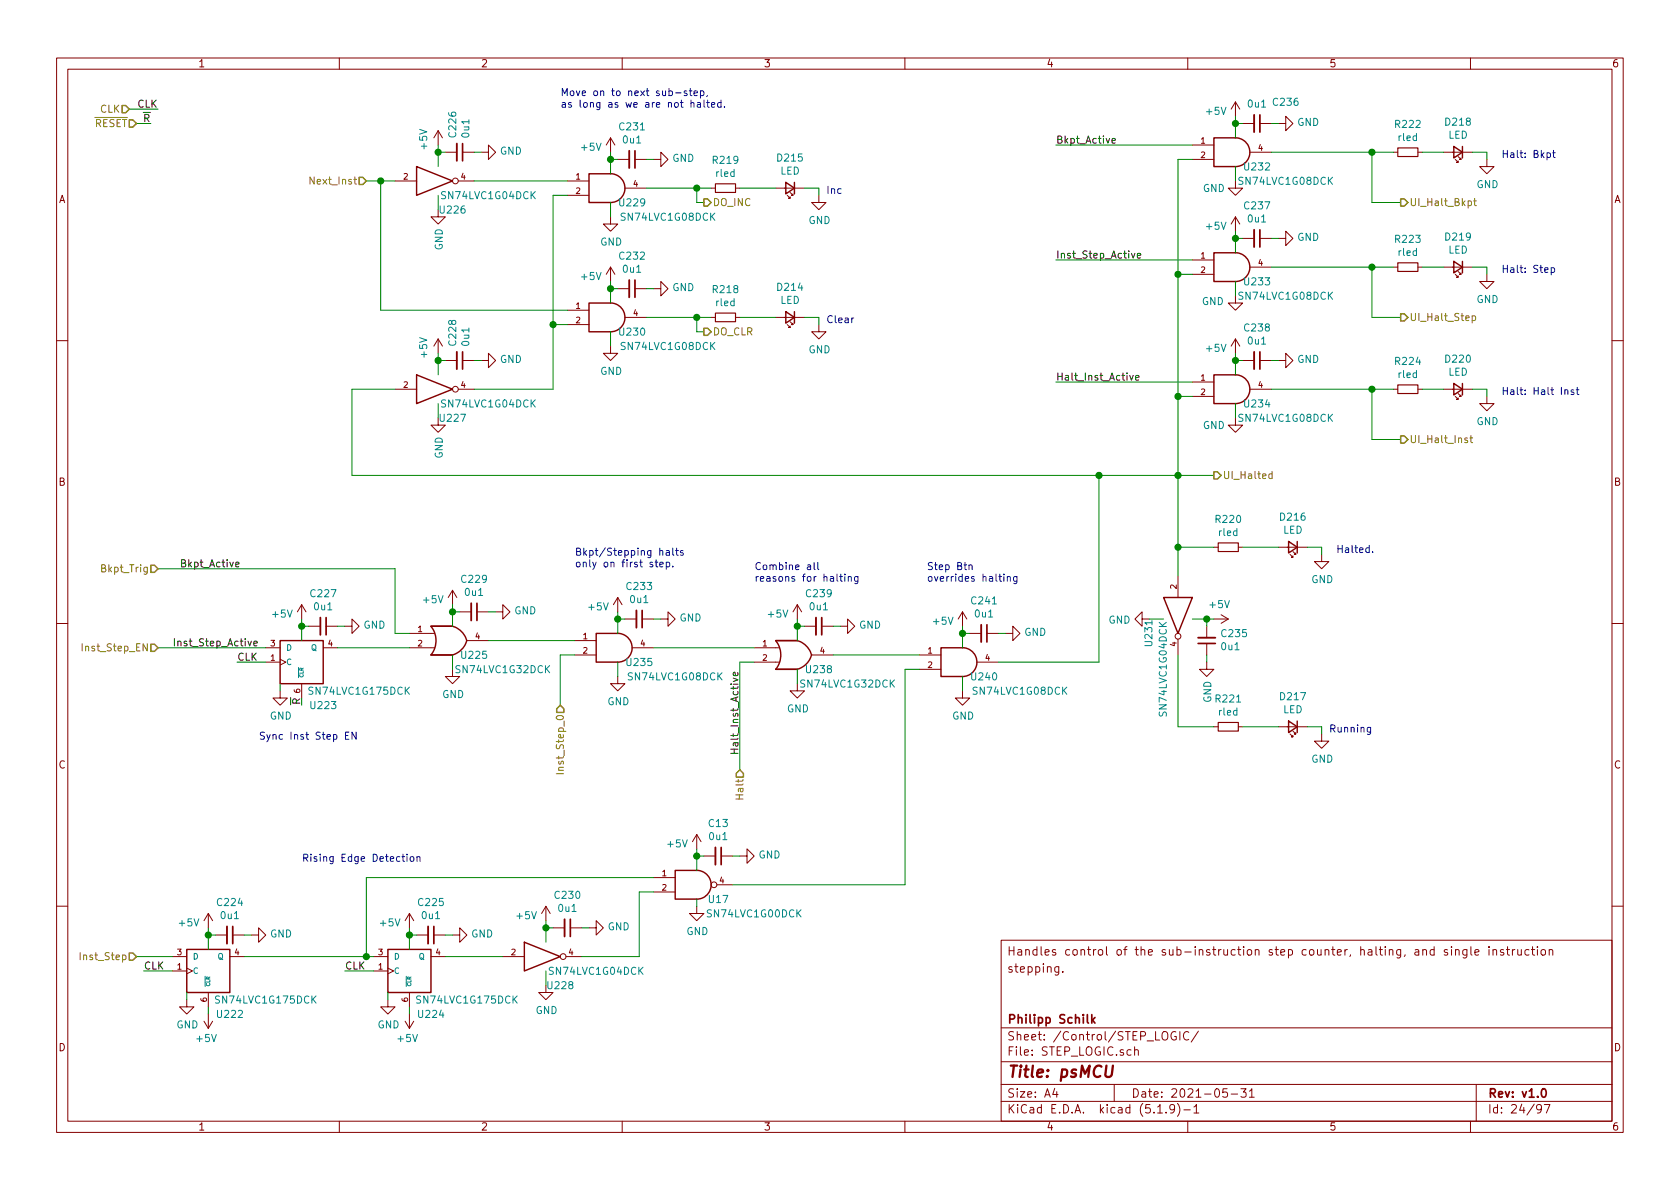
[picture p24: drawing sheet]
<svg xmlns="http://www.w3.org/2000/svg" width="297mm" height="210mm" viewBox="0 0 297 210" stroke-linecap="round" stroke-linejoin="round" font-family="sans-serif">
<defs><g id="words">
<text font-size="2.8" fill="#840000" x="178" y="190.5">Title: psMCU</text>
<g font-size="2.1" fill="#840000">
<text x="178" y="172">stepping.</text>
<text x="178" y="169">Handles control of the sub-instruction step counter, halting, and single instruction</text>
<text x="178" y="184">Sheet: /Control/STEP_LOGIC/</text>
<text x="178" y="181">Philipp Schilk</text>
<text x="178" y="186.7">File: STEP_LOGIC.sch</text>
<text x="178" y="196.9">KiCad E.D.A. kicad (5.1.9)-1</text>
<text x="178" y="194.1">Size: A4</text>
<text x="200" y="194.1">Date: 2021-05-31</text>
<text x="263" y="194.1">Rev: v1.0</text>
<text x="263" y="196.9">Id: 24/97</text>
</g>
<g font-size="1.8" fill="#840000">
<text x="35" y="11.9">1</text>
<text x="85" y="11.9">2</text>
<text x="135" y="11.9">3</text>
<text x="185" y="11.9">4</text>
<text x="235" y="11.9">5</text>
<text x="285" y="11.9">6</text>
<text x="10.4" y="35.9">A</text>
<text x="285.4" y="35.9">A</text>
<text x="10.4" y="85.9">B</text>
<text x="285.4" y="85.9">B</text>
<text x="10.4" y="135.9">C</text>
<text x="285.4" y="135.9">C</text>
<text x="10.4" y="185.9">D</text>
<text x="285.4" y="185.9">D</text>
<text x="35" y="199.9">1</text>
<text x="85" y="199.9">2</text>
<text x="135" y="199.9">3</text>
<text x="185" y="199.9">4</text>
<text x="235" y="199.9">5</text>
<text x="285" y="199.9">6</text>
</g>
<g font-size="1.8" fill="#0000c2">
<text x="99.1" y="17">Move on to next sub-step,</text>
<text x="99.1" y="19">as long as we are not halted.</text>
<text x="265.4" y="27.9">Halt: Bkpt</text>
<text x="146" y="34.3">Inc</text>
<text x="265.4" y="48.3">Halt: Step</text>
<text x="146" y="57.1">Clear</text>
<text x="265.4" y="69.8">Halt: Halt Inst</text>
<text x="101.6" y="98.3">Bkpt/Stepping halts</text>
<text x="101.6" y="100.3">only on first step.</text>
<text x="133.3" y="100.8">Combine all</text>
<text x="163.8" y="100.8">Step Btn</text>
<text x="236.2" y="97.8">Halted.</text>
<text x="133.3" y="102.9">reasons for halting</text>
<text x="163.8" y="102.9">overrides halting</text>
<text x="45.7" y="130.8">Sync Inst Step EN</text>
<text x="234.9" y="129.5">Running</text>
<text x="53.3" y="152.4">Rising Edge Detection</text>
</g>
<g font-size="1.8" fill="#848400">
<text x="16.7" y="22.5">RESET</text>
<text x="17.7" y="19.9">CLK</text>
<text x="55.3" y="32.6">Next_Inst</text>
<text x="126" y="36.4">DO_INC</text>
<text x="249.2" y="36.4">UI_Halt_Bkpt</text>
<text x="126" y="59.3">DO_CLR</text>
<text x="249.2" y="56.8">UI_Halt_Step</text>
<text x="249.2" y="78.4">UI_Halt_Inst</text>
<text x="216.2" y="84.7">UI_Halted</text>
<text x="18.2" y="101.2">Bkpt_Trig</text>
<text x="15" y="115.2">Inst_Step_EN</text>
<text x="99.7" y="136.2" transform="rotate(-90 99.7 136.2)">Inst_Step_0</text>
<text x="131.4" y="141" transform="rotate(-90 131.4 141)">Halt</text>
<text x="14.7" y="169.8">Inst_Step</text>
</g>
<g font-size="1.8">
<text x="24.3" y="19">CLK</text>
<text x="25.4" y="21.6">R</text>
<text x="186.7" y="25.4">Bkpt_Active</text>
<text x="186.7" y="45.7">Inst_Step_Active</text>
<text x="186.7" y="67.3">Halt_Inst_Active</text>
<text x="31.7" y="100.3">Bkpt_Active</text>
<text x="30.5" y="114.3">Inst_Step_Active</text>
<text x="41.9" y="116.8">CLK</text>
<text x="53.1" y="124.7" transform="rotate(-90 53.1 124.7)">R</text>
<text x="130.6" y="133.6" transform="rotate(-90 130.6 133.6)">Halt_Inst_Active</text>
<text x="25.4" y="171.4">CLK</text>
<text x="61" y="171.4">CLK</text>
</g>
<g font-size="1.8" fill="#008484">
<text x="109.7" y="23.1">C231</text>
<text x="213.4" y="20.3">+5V</text>
<text x="220.7" y="19">0u1</text>
<text x="225.2" y="18.7">C236</text>
<text x="229.4" y="22.3">GND</text>
<text x="246.8" y="22.6">R222</text>
<text x="255.7" y="22.2">D218</text>
<text x="75.5" y="26.3" transform="rotate(-90 75.5 26.3)">+5V</text>
<text x="80.7" y="24.1" transform="rotate(-90 80.7 24.1)">C226</text>
<text x="83" y="24.3" transform="rotate(-90 83 24.3)">0u1</text>
<text x="88.4" y="27.4">GND</text>
<text x="102.9" y="26.7">+5V</text>
<text x="110.2" y="25.4">0u1</text>
<text x="118.9" y="28.6">GND</text>
<text x="126.2" y="29">R219</text>
<text x="137.6" y="28.6">D215</text>
<text x="247.3" y="24.9">rled</text>
<text x="256.1" y="24.5">LED</text>
<text x="78.3" y="35.2">SN74LVC1G04DCK</text>
<text x="126.6" y="31.3">rled</text>
<text x="137.9" y="30.9">LED</text>
<text x="212.7" y="34">GND</text>
<text x="219.3" y="32.7">SN74LVC1G08DCK</text>
<text x="220.1" y="30.1">U232</text>
<text x="261.1" y="33.3">GND</text>
<text x="77.9" y="37.8">U226</text>
<text x="109.7" y="36.5">U229</text>
<text x="110.1" y="39">SN74LVC1G08DCK</text>
<text x="143" y="39.6">GND</text>
<text x="213.4" y="40.6">+5V</text>
<text x="220.1" y="37">C237</text>
<text x="220.7" y="39.3">0u1</text>
<text x="78.3" y="44.3" transform="rotate(-90 78.3 44.3)">GND</text>
<text x="106.1" y="43.4">GND</text>
<text x="109.7" y="45.9">C232</text>
<text x="229.4" y="42.6">GND</text>
<text x="246.8" y="42.9">R223</text>
<text x="247.3" y="45.3">rled</text>
<text x="255.7" y="42.5">D219</text>
<text x="256.1" y="44.9">LED</text>
<text x="102.9" y="49.5">+5V</text>
<text x="110.2" y="48.2">0u1</text>
<text x="118.9" y="51.5">GND</text>
<text x="126.2" y="51.8">R218</text>
<text x="137.6" y="51.4">D214</text>
<text x="137.9" y="53.7">LED</text>
<text x="212.5" y="53.9">GND</text>
<text x="219.3" y="53">SN74LVC1G08DCK</text>
<text x="220.1" y="50.5">U233</text>
<text x="261.1" y="53.6">GND</text>
<text x="109.7" y="59.4">U230</text>
<text x="126.6" y="54.1">rled</text>
<text x="220.1" y="58.6">C238</text>
<text x="75.5" y="63.1" transform="rotate(-90 75.5 63.1)">+5V</text>
<text x="80.7" y="61" transform="rotate(-90 80.7 61)">C228</text>
<text x="83" y="61.1" transform="rotate(-90 83 61.1)">0u1</text>
<text x="88.4" y="64.2">GND</text>
<text x="110.1" y="61.9">SN74LVC1G08DCK</text>
<text x="143" y="62.5">GND</text>
<text x="213.4" y="62.2">+5V</text>
<text x="220.7" y="60.9">0u1</text>
<text x="229.4" y="64.2">GND</text>
<text x="246.8" y="64.5">R224</text>
<text x="255.7" y="64.1">D220</text>
<text x="106.1" y="66.3">GND</text>
<text x="247.3" y="66.8">rled</text>
<text x="256.1" y="66.4">LED</text>
<text x="77.9" y="74.6">U227</text>
<text x="78.3" y="72.1">SN74LVC1G04DCK</text>
<text x="212.7" y="75.9">GND</text>
<text x="219.3" y="74.6">SN74LVC1G08DCK</text>
<text x="220.1" y="72.1">U234</text>
<text x="261.1" y="75.2">GND</text>
<text x="78.3" y="81.1" transform="rotate(-90 78.3 81.1)">GND</text>
<text x="215.1" y="92.5">R220</text>
<text x="215.5" y="94.8">rled</text>
<text x="226.5" y="92.1">D216</text>
<text x="226.8" y="94.4">LED</text>
<text x="55" y="105.6">C227</text>
<text x="55.6" y="107.9">0u1</text>
<text x="74.9" y="106.7">+5V</text>
<text x="81.7" y="103.1">C229</text>
<text x="82.3" y="105.4">0u1</text>
<text x="104.1" y="107.9">+5V</text>
<text x="110.9" y="104.3">C233</text>
<text x="111.5" y="106.6">0u1</text>
<text x="142.7" y="105.6">C239</text>
<text x="143.3" y="107.9">0u1</text>
<text x="171.9" y="106.9">C241</text>
<text x="214" y="107.5">+5V</text>
<text x="231.9" y="103.1">GND</text>
<text x="48.3" y="109.2">+5V</text>
<text x="64.3" y="111.2">GND</text>
<text x="90.9" y="108.6">GND</text>
<text x="120.1" y="109.9">GND</text>
<text x="135.9" y="109.2">+5V</text>
<text x="151.9" y="111.2">GND</text>
<text x="165.1" y="110.5">+5V</text>
<text x="172.5" y="109.2">0u1</text>
<text x="181.1" y="112.4">GND</text>
<text x="196" y="110.3">GND</text>
<text x="216.1" y="112.7">C235</text>
<text x="80.8" y="119">SN74LVC1G32DCK</text>
<text x="81.7" y="116.5">U225</text>
<text x="110.9" y="117.8">U235</text>
<text x="142.7" y="119">U238</text>
<text x="203.8" y="114.1" transform="rotate(-90 203.8 114.1)">U231</text>
<text x="216" y="115">0u1</text>
<text x="55" y="122.9">SN74LVC1G175DCK</text>
<text x="55" y="125.4">U223</text>
<text x="78.2" y="123.4">GND</text>
<text x="107.4" y="124.7">GND</text>
<text x="111.3" y="120.3">SN74LVC1G08DCK</text>
<text x="139.1" y="126">GND</text>
<text x="141.8" y="121.6">SN74LVC1G32DCK</text>
<text x="171.9" y="120.3">U240</text>
<text x="172.3" y="122.9">SN74LVC1G08DCK</text>
<text x="214.2" y="124.3" transform="rotate(-90 214.2 124.3)">GND</text>
<text x="215.1" y="124.2">R221</text>
<text x="226.5" y="123.8">D217</text>
<text x="47.7" y="127.2">GND</text>
<text x="168.4" y="127.2">GND</text>
<text x="206.3" y="126.4" transform="rotate(-90 206.3 126.4)">SN74LVC1G04DCK</text>
<text x="215.5" y="126.5">rled</text>
<text x="226.8" y="126.1">LED</text>
<text x="231.9" y="134.9">GND</text>
<text x="118.1" y="149.9">+5V</text>
<text x="125.4" y="146.2">C13</text>
<text x="125.5" y="148.6">0u1</text>
<text x="134.1" y="151.8">GND</text>
<text x="38.5" y="160.2">C224</text>
<text x="74.1" y="160.2">C225</text>
<text x="98.2" y="158.9">C230</text>
<text x="98.8" y="161.3">0u1</text>
<text x="125.4" y="159.7">U17</text>
<text x="31.7" y="163.8">+5V</text>
<text x="39.1" y="162.5">0u1</text>
<text x="47.8" y="165.8">GND</text>
<text x="67.3" y="163.8">+5V</text>
<text x="74.7" y="162.5">0u1</text>
<text x="83.3" y="165.8">GND</text>
<text x="91.4" y="162.6">+5V</text>
<text x="107.4" y="164.5">GND</text>
<text x="121.4" y="165.3">GND</text>
<text x="125.3" y="162.2">SN74LVC1G00DCK</text>
<text x="97.4" y="172.4">SN74LVC1G04DCK</text>
<text x="38.5" y="177.5">SN74LVC1G175DCK</text>
<text x="74" y="177.5">SN74LVC1G175DCK</text>
<text x="94.7" y="179.3">GND</text>
<text x="97" y="174.9">U228</text>
<text x="31.2" y="181.9">GND</text>
<text x="34.8" y="184.3">+5V</text>
<text x="38.5" y="180">U222</text>
<text x="66.8" y="181.9">GND</text>
<text x="70.4" y="184.3">+5V</text>
<text x="74.1" y="180">U224</text>
</g>
<g font-size="1.4" fill="#840000">
<text x="212.3" y="25.4">1</text>
<text x="212.3" y="27.9">2</text>
<text x="222.5" y="26.7">4</text>
<text x="71.4" y="31.7">2</text>
<text x="81.5" y="31.7">4</text>
<text x="101.9" y="31.7">1</text>
<text x="101.9" y="34.3">2</text>
<text x="112" y="33">4</text>
<text x="212.3" y="45.7">1</text>
<text x="222.5" y="47">4</text>
<text x="212.3" y="48.3">2</text>
<text x="101.9" y="54.6">1</text>
<text x="101.9" y="57.1">2</text>
<text x="112" y="55.9">4</text>
<text x="71.4" y="68.6">2</text>
<text x="81.5" y="68.6">4</text>
<text x="212.3" y="67.3">1</text>
<text x="212.3" y="69.8">2</text>
<text x="222.5" y="68.6">4</text>
<text x="208" y="104.1" transform="rotate(-90 208 104.1)">2</text>
<text x="73.9" y="111.8">1</text>
<text x="84.1" y="113">4</text>
<text x="103.1" y="113">1</text>
<text x="47.9" y="116.8">1</text>
<text x="47.9" y="114.3">3</text>
<text x="58" y="114.3">4</text>
<text x="73.9" y="114.3">2</text>
<text x="103.1" y="115.6">2</text>
<text x="113.3" y="114.3">4</text>
<text x="134.9" y="114.3">1</text>
<text x="134.9" y="116.8">2</text>
<text x="145" y="115.6">4</text>
<text x="164.1" y="115.6">1</text>
<text x="164.1" y="118.1">2</text>
<text x="174.2" y="116.8">4</text>
<text x="208" y="114.3" transform="rotate(-90 208 114.3)">4</text>
<text x="53.1" y="122.5" transform="rotate(-90 53.1 122.5)">6</text>
<text x="117.1" y="154.9">1</text>
<text x="117.1" y="157.5">2</text>
<text x="127.3" y="156.2">4</text>
<text x="31.4" y="171.4">1</text>
<text x="31.4" y="168.9">3</text>
<text x="41.5" y="168.9">4</text>
<text x="66.9" y="171.4">1</text>
<text x="66.9" y="168.9">3</text>
<text x="77.1" y="168.9">4</text>
<text x="90.4" y="168.9">2</text>
<text x="100.6" y="168.9">4</text>
<text x="36.6" y="177.2" transform="rotate(-90 36.6 177.2)">6</text>
<text x="72.1" y="177.2" transform="rotate(-90 72.1 177.2)">6</text>
</g>
<g font-size="1.4" fill="#008484">
<text x="50.5" y="117.6">C</text>
<text x="50.5" y="115.1">D</text>
<text x="55" y="115.1">Q</text>
<text x="34" y="172.2">C</text>
<text x="34" y="169.7">D</text>
<text x="38.5" y="169.7">Q</text>
<text x="69.6" y="172.2">C</text>
<text x="69.6" y="169.7">D</text>
<text x="74.1" y="169.7">Q</text>
</g>
<g font-size=".9" fill="#008484">
<text x="53.6" y="119.9" transform="rotate(-90 53.6 119.9)">CLR</text>
<text x="37.1" y="174.5" transform="rotate(-90 37.1 174.5)">CLR</text>
<text x="72.7" y="174.5" transform="rotate(-90 72.7 174.5)">CLR</text>
</g>
</g></defs>
<g fill="none" stroke="#840000" stroke-width=".18">
<path d="M10 10.3h277v189.9h-277zM12 12.2h273v186.1h-273zM60 10.3v1.9M110 10.3v1.9M160 10.3v1.9M210 10.3v1.9M218.4 18l-.7 1.3M218.4 18v2.6M218.4 18l.8 1.3M260 10.3v1.9M69.8 32h3.9M77.5 37.1v1.2h1.2l-1.2 1.3-1.3-1.3h1.3"/>
<path d="M77.5 23.1l-.8 1.3M77.5 23.1v2.5M77.5 23.1l.7 1.3M78.7 26.9h2.1M81 32h2.8M81.8 26.9h2M85.1 26.9h1.3v-1.3l1.2 1.3-1.2 1.3v-1.3M100.3 32h3.8M100.3 34.5h3.8M107.9 38.3v1.3h1.3l-1.3 1.3-1.2-1.3h1.2M107.9 24.4v2.5M107.9 24.4l-.7 1.2"/>
<path d="M107.9 24.4l.8 1.2M109.2 28.2h2.1M110.5 33.3h3.8M112.3 28.2h2M115.6 28.2h1.2v-1.3l1.3 1.3-1.3 1.3v-1.3M125.7 33.3h.8M130 33.3h.8M137.2 33.3h5M139.2 34.5l.5 .5h-.3h.3v-.2M139.7 34l.5 .5h-.2h.2v-.2M144.8 34.5v1.3h1.2l-1.2 1.3-1.3-1.3h1.3M210.8 25.6h3.8"/>
<path d="M210.8 28.2h3.8M218.4 32v1.3h1.3l-1.3 1.2-1.2-1.2h1.2M218.4 38.3v2.6M218.4 38.3l-.7 1.3M218.4 38.3l.8 1.3M219.7 21.8h2M221 26.9h3.8M222.8 21.8h2M226.1 21.8h1.2v-1.2l1.3 1.2-1.3 1.3v-1.3M246.4 26.9h.7M250.7 26.9h.8M255.3 26.9h5"/>
<path d="M257.3 28.2l.5 .5h-.2h.2v-.3M257.8 27.7l.5 .5h-.2h.2v-.3M262.9 28.2v1.3h1.3l-1.3 1.2-1.3-1.2h1.3M77.5 59.9v2.6M77.5 59.9l-.8 1.3M77.5 59.9l.7 1.3M100.3 54.9h3.8M100.3 57.4h3.8M107.9 47.2l-.7 1.3M107.9 47.2v2.6M107.9 47.2l.8 1.3M109.2 51h2.1"/>
<path d="M110.5 56.1h3.8M112.3 51h2M115.6 51h1.2v-1.2l1.3 1.2-1.3 1.3v-1.3M125.7 56.1h.8M130 56.1h.8M137.2 56.1h5M139.2 57.4l.5 .5h-.3h.3v-.2M139.7 56.9l.5 .5h-.2h.2v-.3M144.8 57.4v1.3h1.2l-1.2 1.2-1.3-1.2h1.3M210.8 46h3.8M210.8 48.5h3.8M218.4 52.3v1.3h1.3l-1.3 1.3-1.2-1.3h1.2"/>
<path d="M218.4 59.9v2.6M218.4 59.9l-.7 1.3M218.4 59.9l.8 1.3M219.7 42.2h2M221 47.2h3.8M222.8 42.2h2M226.1 42.2h1.2v-1.3l1.3 1.3-1.3 1.2v-1.2M246.4 47.2h.7M250.7 47.2h.8M255.3 47.2h5M257.3 48.5l.5 .5h-.2h.2v-.2M257.8 48l.5 .5h-.2h.2v-.2"/>
<path d="M262.9 48.5v1.3h1.3l-1.3 1.2-1.3-1.2h1.3M10 60.2h2M69.8 68.8h3.9M77.5 73.9v1.3h1.2l-1.2 1.2-1.3-1.2h1.3M78.7 63.7h2.1M81 68.8h2.8M81.8 63.7h2M85.1 63.7h1.3v-1.2l1.2 1.2-1.2 1.3v-1.3M107.9 61.2v1.3h1.3l-1.3 1.2-1.2-1.2h1.2M210.8 67.6h3.8M210.8 70.1h3.8M218.4 73.9v1.3h1.3l-1.3 1.2-1.2-1.2h1.2"/>
<path d="M219.7 63.7h2M221 68.8h3.8M222.8 63.7h2M226.1 63.7h1.2v-1.2l1.3 1.2-1.3 1.3v-1.3M246.4 68.8h.7M250.7 68.8h.8M255.3 68.8h5M257.3 70.1l.5 .5h-.2h.2v-.2M257.8 69.6l.5 .5h-.2h.2v-.3M262.9 70.1v1.3h1.3l-1.3 1.2-1.3-1.2h1.3M285 60.2h2M214.6 96.8h.8"/>
<path d="M218.9 96.8h.8M226.1 96.8h5M228.1 98l.5 .5h-.3h.3v-.2M228.6 97.5l.5 .5h-.2h.2v-.2M233.7 98v1.3h1.2l-1.2 1.3-1.3-1.3h1.3M10 110.3h2M47 117.1h2.5M47 114.5h2.5M49.5 116.6l1 .5-1 .5M53.3 106.9l-.7 1.3M53.3 106.9v2.6M53.3 106.9l.8 1.3"/>
<path d="M54.6 110.7h2M57.1 114.5h2.6M57.7 110.7h2M61 110.7h1.2v-1.2l1.3 1.2-1.3 1.3v-1.3M72.4 114.5h4.4M72.4 112h4.4M80 118.4v1.2h1.3l-1.3 1.3-1.3-1.3h1.3M80 104.4l-.8 1.3M80 104.4v2.5M80 104.4l.8 1.3M81.3 108.2h2M82.5 113.3h3.9"/>
<path d="M84.3 108.2h2.1M87.6 108.2h1.3v-1.3l1.3 1.3-1.3 1.3v-1.3M101.6 115.8h3.8M101.6 113.3h3.8M109.2 119.6v1.3h1.3l-1.3 1.3-1.3-1.3h1.3M109.2 105.7l-.7 1.2M109.2 105.7v2.5M109.2 105.7l.8 1.2M110.5 109.5h2M111.8 114.5h3.8M113.5 109.5h2.1M116.8 109.5h1.3v-1.3l1.3 1.3-1.3 1.2v-1.2"/>
<path d="M133.3 117.1h4.5M133.3 114.5h4.5M141 106.9l-.8 1.3M141 106.9v2.6M141 106.9l.7 1.3M142.2 110.7h2.1M143.5 115.8h3.8M145.3 110.7h2M148.6 110.7h1.3v-1.2l1.2 1.2-1.2 1.3v-1.3M162.6 115.8h3.8M162.6 118.4h3.8M170.2 108.2l-.8 1.3"/>
<path d="M170.2 108.2v2.5M170.2 108.2l.7 1.3M171.4 112h2.1M172.7 117.1h3.8M174.5 112h2M177.8 112h1.3v-1.3l1.2 1.3-1.2 1.3v-1.3M201.9 109.5v-1.3l-1.2 1.3 1.2 1.2v-1.2h1.3M208.3 101.8v3.9M208.3 113v2.8M213.4 117.1v1.3h1.2l-1.2 1.2-1.3-1.2h1.3M213.4 110.7v2.1M213.4 113.8v2"/>
<path d="M214.6 109.5h2.6M215.9 108.7l1.3 .8M217.2 109.5l-1.3 .7M285 110.3h2M49.5 122.2v1.2h1.3l-1.3 1.3-1.2-1.3h1.2M53.3 120.9v2.5M141 120.9v1.3h1.2l-1.2 1.2-1.3-1.2h1.3M170.2 122.2v1.2h1.2l-1.2 1.3-1.3-1.3h1.3M214.6 128.5h.8M218.9 128.5h.8M226.1 128.5h5M228.1 129.8l.5 .5h-.3h.3v-.3"/>
<path d="M228.6 129.3l.5 .5h-.2h.2v-.3M233.7 129.8v1.3h1.2l-1.2 1.2-1.3-1.2h1.3M115.6 155.2h3.8M115.6 157.7h3.8M123.2 147.6l-.8 1.2M123.2 147.6v2.5M123.2 147.6l.8 1.2M124.5 151.4h2M126.7 156.5h2.8M127.5 151.4h2M130.8 151.4h1.3v-1.3l1.2 1.3-1.2 1.2v-1.2M10 160.2h2"/>
<path d="M30.5 169.2h2.5M30.5 171.7h2.5M33 176.8v1.2h1.3l-1.3 1.3-1.3-1.3h1.3M33 171.2l1 .5-1 .5M36.8 161.5v2.6M36.8 175.5v2.5M36.8 179.3v2.6M36.8 161.5l-.7 1.3M36.8 161.5l.8 1.3M38.1 165.3h2M40.6 169.2h2.6M41.1 165.3h2.1"/>
<path d="M44.4 165.3h1.3v-1.2l1.3 1.2-1.3 1.3v-1.3M66 169.2h2.6M66 171.7h2.6M68.6 176.8v1.2h1.2l-1.2 1.3-1.3-1.3h1.3M68.6 171.2l1 .5-1 .5M72.4 161.5v2.6M72.4 175.5v2.5M72.4 179.3v2.6M72.4 161.5l-.8 1.3M72.4 161.5l.8 1.3M73.7 165.3h2M76.2 169.2h2.5"/>
<path d="M76.7 165.3h2M80 165.3h1.3v-1.2l1.2 1.2-1.2 1.3v-1.3M88.9 169.2h3.8M96.5 174.2v1.3h1.3l-1.3 1.3-1.3-1.3h1.3M96.5 160.3l-.7 1.2M96.5 160.3v2.5M96.5 160.3l.8 1.2M97.8 164.1h2M100.1 169.2h2.8M100.8 164.1h2.1M104.1 164.1h1.3v-1.3l1.3 1.3-1.3 1.2v-1.2M123.2 160.3v1.2h1.3l-1.3 1.3-1.3-1.3h1.3"/>
<path d="M177 166.3h108v32h-108zM187.2 170.9v1.3l-.3 .2h-.3M187.2 171l-.4-.1-.3 .3 .1 .6 .2 .1h.4M187.9 171.8v.1M253.6 168l-.5-.1-.2 .3 .1 .6h.6M253.6 167.4v1.5M255.9 168a.37 .37 0 0 0-.6 .1l.1 .2 .5 .2 .1 .1-.2 .3-.5-.1M256.6 167.4v.2M256.6 167.9v1M257.4 168l.2-.1 .3 .1 .1 .9M257.4 167.9v1M259.4 167.9v1.2l-.3 .3-.4-.1"/>
<path d="M259.4 168l-.5-.1-.3 .3 .1 .6 .2 .1 .5-.1M260.1 167.4v1.3l.2 .2M260.8 168.4l.7-.1-.1-.3-.4-.1-.2 .2 .1 .7h.5M263.3 167.4v.2M263.3 167.9v1M264 168l.2-.1 .4 .1v.9M264 167.9v1M265.8 168l-.3-.1-.2 .2 .1 .2 .4 .2v.3h-.5M266.3 167.9h.6M266.5 167.4v1.3l.4 .2M267.4 167.9v1M267.8 167.9l-.4 .3"/>
<path d="M268.4 167.9v.9l.4 .1 .2-.1M269 167.9v1M270.3 168l-.4-.1-.3 .3 .1 .6 .2 .1 .4-.1M270.8 167.9h.5M271 167.4v1.3l.3 .2M271.8 167.4v.2M271.8 167.9v1M272.5 168l.3-.1 .4 .1v.8l-.2 .1-.5-.1zM273.9 168l.2-.1 .4 .1v.9M273.9 167.9v1M285 160.2h2M36.1 180.6l.7 1.3"/>
<path d="M37.6 180.6l-.8 1.3M60 198.3v1.9M71.6 180.6l.8 1.3M73.2 180.6l-.8 1.3M110 198.3v1.9M160 198.3v1.9M177 194.8h108M177 191.8h108M177 187.8h108M177 181.8h108M186.5 192.5l-.4 1h1M186.8 193v1"/>
<path d="M197 191.8v3M200.6 185.7h.1a.37 .37 0 0 1 .6 .1v.8M200.6 185.1v1.5M204.7 196.8h.8M206.2 196.7v.1M207.7 196l-.1 .1a.48 .48 0 0 1-.6 .1l-.2-.2 .2-.6a.48 .48 0 0 1 .6 .1 1.27 1.27 0 0 1-.2 1.2l-.4 .1M207.9 182.5a.73 .73 0 0 0-.9 .5 .73 .73 0 0 0 .5 .9l.5-.1v-.5h-.3M208.2 195.1a1.71 1.71 0 0 1 0 2.3M208.6 182.4v1.5M209.3 196.3h1.2M210 198.3v1.9M210.2 182.6a.7 .7 0 0 0-.9 .2 .7 .7 0 0 0 .1 .9 .55 .55 0 0 0 .8 .1"/>
<path d="M211.1 195.8l.4-.5v1.5M211.1 196.8h.9M211.9 182.3l-1.3 2M217 192.5h-.7l-.1 .7 .2-.1 .5 .1 .1 .2v.5l-.2 .1-.6-.1M217.7 193.5h1.1M219.4 192.5h.9l-.5 .6 .5 .1v.7l-.3 .1-.6-.1M220.9 193l.4-.5v1.5M220.9 194h.9M260 198.3v1.9M261 191.8v6.5M272.5 196l-.1 .2a.48 .48 0 0 1-.6-.1v-.6a.48 .48 0 0 1 .6-.1l.1 .1a1.19 1.19 0 0 1-.2 1.2l-.5 .1M273 195.3h1l-.6 1.5"/>
<circle cx="80.5" cy="32" r=".51"/>
<circle cx="80.5" cy="68.8" r=".51"/>
<circle cx="208.3" cy="112.5" r=".51"/>
<circle cx="126.2" cy="156.5" r=".51"/>
<circle cx="99.6" cy="169.2" r=".51"/>
</g>
<g fill="none" stroke="#840000" stroke-width=".3">
<path d="M81.8 25.4v3M112.3 26.7v3M222.8 20.3v3.1M112.3 49.5v3.1M222.8 40.6v3.1M81.8 62.2v3.1M222.8 62.2v3.1M57.7 109.2v3.1M84.3 106.7v3M113.5 107.9v3.1M145.3 109.2v3.1M174.5 110.5v3"/>
<path d="M211.8 113.8h3.1M127.5 149.9v3M41.1 163.8v3.1M76.7 163.8v3.1M100.8 162.6v3M192.3 179.4v1.3l.2 .2M193 179.4v1.5M193.6 179.9l-.6 .6M193.2 180.4l.4 .5M272.7 192.7l.2-.2a.81 .81 0 0 1 .6 .6 .81 .81 0 0 1-.3 .8l-.2 .1a.79 .79 0 0 1-.3-1.3z"/>
</g>
<path d="M195.6 188.4l-.2 1.7 .2 .2a.66 .66 0 0 0 1-.2l.2-1.7" fill="none" stroke="#840000" stroke-width=".41"/>
<g fill="none" stroke="#840000" stroke-width=".33">
<path d="M80.8 25.4v3M111.3 26.7v3M221.7 20.3v3.1M111.3 49.5v3.1M221.7 40.6v3.1M80.8 62.2v3.1M221.7 62.2v3.1M56.6 109.2v3.1M83.3 106.7v3M112.5 107.9v3.1M144.3 109.2v3.1M173.5 110.5v3"/>
<path d="M211.8 112.8h3.1M126.5 149.9v3M40.1 163.8v3.1M75.7 163.8v3.1M99.8 162.6v3"/>
</g>
<g fill="#ffffc2" stroke="#ffffc2" stroke-width=".18">
<path d="M137.2 118.4h3.8z"/>
<path d="M137.2 113.3h3.8z"/>
<path d="M76.2 115.8h3.8z"/>
<path d="M76.2 110.7h3.8z"/>
</g>
<g fill="none" stroke="#840000" stroke-width=".25">
<path d="M73.7 29.5l6.3 2.5-6.3 2.5zM104.1 30.7h3.8a2.54 2.54 0 0 1 2.6 2.6 2.54 2.54 0 0 1-2.6 2.5h-3.8zM138.9 32.3l1.6 1-1.6 1zM140.5 32.3v2M214.6 24.4h3.8a2.54 2.54 0 0 1 2.6 2.5 2.54 2.54 0 0 1-2.6 2.6h-3.8zM257 25.9l1.6 1-1.6 1zM258.6 25.9v2M104.1 53.6h3.8a2.54 2.54 0 0 1 2.6 2.5 2.54 2.54 0 0 1-2.6 2.6h-3.8zM138.9 55.1l1.6 1-1.6 1zM140.5 55.1v2M214.6 44.7h3.8a2.54 2.54 0 0 1 2.6 2.5 2.54 2.54 0 0 1-2.6 2.6h-3.8zM257 46.2l1.6 1-1.6 1.1z"/>
<path d="M258.6 46.2v2.1M73.7 66.3l6.3 2.5-6.3 2.6zM214.6 66.3h3.8a2.54 2.54 0 0 1 2.6 2.5 2.54 2.54 0 0 1-2.6 2.6h-3.8zM257 67.8l1.6 1-1.6 1zM258.6 67.8v2M227.8 95.8l1.6 1-1.6 1zM229.4 95.8v2M49.5 113.3h7.6v7.6h-7.6zM76.2 110.7h3.8a3.7 3.7 0 0 1 2.5 2.6 3.7 3.7 0 0 1-2.5 2.5h-3.8a4 4 0 0 0 0-5M105.4 112h3.8a2.54 2.54 0 0 1 2.6 2.5 2.54 2.54 0 0 1-2.6 2.6h-3.8zM137.2 118.3a4 4 0 0 0 0-5h3.8a3.7 3.7 0 0 1 2.5 2.5 3.7 3.7 0 0 1-2.5 2.6h-3.8M166.4 114.5h3.8a2.54 2.54 0 0 1 2.5 2.6 2.54 2.54 0 0 1-2.5 2.5h-3.8z"/>
<path d="M205.7 105.7h5.1l-2.5 6.3zM227.8 127.5l1.6 1-1.6 1zM229.4 127.5v2M119.4 153.9h3.8a2.54 2.54 0 0 1 2.5 2.6 2.54 2.54 0 0 1-2.5 2.5h-3.8zM33 167.9h7.6v7.6h-7.6zM68.6 167.9h7.6v7.6h-7.6zM92.7 166.6l6.4 2.6-6.4 2.5z"/>
</g>
<path d="M126.5 32.5h3.5v1.5h-3.5zM247.1 26.2h3.6v1.5h-3.6zM126.5 55.4h3.5v1.5h-3.5zM247.1 46.5h3.6v1.5h-3.6zM247.1 68.1h3.6v1.5h-3.6zM215.4 96h3.5v1.5h-3.5zM215.4 127.8h3.5v1.5h-3.5z" fill="none" stroke="#840000" stroke-width=".2"/>
<g fill="none" stroke="#008400" stroke-width=".18">
<path d="M22.9 19.3h5M24.1 21.8h2.6M64.8 32h5M67.3 32v22.9h33M77.5 26.9h1.2M77.5 25.6v3.9M77.5 34.5v2.6M83.8 26.9h1.3M83.8 32h16.5M100.3 34.5h-2.5v34.3h-14M107.9 28.2h1.3M107.9 26.9v3.8"/>
<path d="M107.9 35.8v2.5M114.3 33.3h11.4M114.3 28.2h1.3M123.2 33.3v2.5h1.3M130.8 33.3h6.4M142.2 33.3h2.6v1.2M186.7 25.6h24.1M210.8 28.2h-2.5v73.6M218.4 20.6v3.8M218.4 29.5v2.5M218.4 21.8h1.3M224.8 26.9h21.6"/>
<path d="M224.8 21.8h1.3M242.6 26.9v8.9h5M251.5 26.9h3.8M260.3 26.9h2.6v1.3M97.8 57.4h2.5M107.9 49.8v3.8M107.9 58.7v2.5M107.9 51h1.3M114.3 56.1h11.4M114.3 51h1.3M123.2 56.1v2.6h1.3M130.8 56.1h6.4"/>
<path d="M142.2 56.1h2.6v1.3M186.7 46h24.1M208.3 48.5h2.5M218.4 40.9v3.8M218.4 49.8v2.5M218.4 42.2h1.3M224.8 47.2h21.6M224.8 42.2h1.3M242.6 47.2v8.9h5M251.5 47.2h3.8M260.3 47.2h2.6v1.3M69.8 68.8h-7.6v15.3h152.4"/>
<path d="M77.5 62.5v3.8M77.5 71.4v2.5M77.5 63.7h1.2M83.8 63.7h1.3M186.7 67.6h24.1M208.3 70.1h2.5M218.4 63.7h1.3M218.4 62.5v3.8M218.4 71.4v2.5M224.8 63.7h1.3M224.8 68.8h21.6M242.6 68.8v8.9h5"/>
<path d="M251.5 68.8h3.8M260.3 68.8h2.6v1.3M194.3 84.1v33h-17.8M208.3 96.8h6.3M219.7 96.8h6.4M231.1 96.8h2.6v1.2M27.9 100.6h41.9v11.4h2.6M27.9 114.5h19.1M41.9 117.1h5.1M53.3 110.7h1.3M53.3 109.5v3.8M59.7 110.7h1.3"/>
<path d="M59.7 114.5h12.7M80 106.9v3.8M80 115.8v2.6M80 108.2h1.3M86.4 113.3h15.2M86.4 108.2h1.2M101.6 115.8h-2.5v8.9M109.2 108.2v3.8M109.2 117.1v2.5M109.2 109.5h1.3M115.6 114.5h17.7M115.6 109.5h1.2"/>
<path d="M133.3 117.1h-2.5v19M141 110.7h1.2M141 109.5v3.8M141 118.4v2.5M147.3 110.7h1.3M147.3 115.8h15.3M162.6 118.4h-2.6v38.1h-30.5M170.2 112h1.2M170.2 110.7v3.8M170.2 119.6v2.6M176.5 112h1.3M203.2 109.5h2.5"/>
<path d="M208.3 115.8v12.7h6.3M210.8 109.5h3.8M213.4 109.5v1.2M213.4 115.8v1.3M49.5 120.9v1.3M219.7 128.5h6.4M231.1 128.5h2.6v1.3M115.6 157.7h-2.6v11.5h-10.1M115.6 155.2h-50.8v14M123.2 150.1v3.8M123.2 159v1.3M123.2 151.4h1.3"/>
<path d="M129.5 151.4h1.3M24.1 169.2h6.4M25.4 171.7h5.1M33 175.5v1.3M36.8 164.1v3.8M36.8 178v1.3M36.8 165.3h1.3M43.2 169.2h22.8M43.2 165.3h1.2M61 171.7h5M68.6 175.5v1.3M72.4 165.3h1.3"/>
<path d="M72.4 164.1v3.8M72.4 178v1.3M78.7 169.2h10.2M78.7 165.3h1.3M96.5 164.1h1.3M96.5 162.8v3.8M96.5 171.7v2.5M102.9 164.1h1.2"/>
</g>
<path d="M260.6 35.5h.4M260.7 35.1v1.1l.3 .2M260.3 55.9l.4-.1 .2 .3-.1 .5h-.5M260.3 55.8v1.3M259.5 77.5l-.3-.1-.2 .2v.2l.5 .1v.3h-.5M259.9 77.4h.5M260.1 77v1.1l.3 .2M224.9 83.8h-.3l-.3 .2 .1 .6h.5M224.9 83.4v1.2M14.5 113.8v1.3M98.3 136.8h1.3M14.2 168.4v1.3" fill="none" stroke="#848400" stroke-width=".18"/>
<g fill="none" stroke="#848400" stroke-width=".25">
<path d="M21.6 18.7h.6l.7 .6-.7 .6h-.6zM22.9 21.2h.6l.6 .6-.6 .7h-.6zM63.5 31.4h.6l.7 .6-.7 .6h-.6zM124.5 35.2h.6l.6 .6-.6 .6h-.6zM247.6 35.2h.7l.6 .6-.6 .6h-.7zM124.5 58h.6l.6 .7-.6 .6h-.6zM247.6 55.5h.7l.6 .6-.6 .7h-.7zM247.6 77.1h.7l.6 .6-.6 .7h-.7zM26.7 99.9h.6l.6 .7-.6 .6h-.6zM214.6 83.4h.7l.6 .7-.6 .6h-.7zM26.7 113.9h.6l.6 .6-.6 .7h-.6zM99.1 124.7l.6 .6v.7h-1.3v-.7z"/>
<path d="M130.8 136.1l.6 .7v.6h-1.2v-.6zM22.9 168.5h.6l.6 .7-.6 .6h-.6z"/>
</g>
<path d="M196.6 24.9l.6-.1v-.3h-.4l-.2 .2 .1 .6h.5M200.1 44.8l.3 .8 .3-.8M201.1 45.2l.6-.1-.1-.2-.3-.1-.2 .2v.6h.5M199.7 66.4l.4 .8 .3-.8M200.8 66.8l.6-.1-.1-.3h-.3l-.2 .2v.6h.5M41.7 99.8l.6-.1-.1-.2-.3-.1-.2 .2v.6h.5M43.8 113.4l.3 .8 .3-.8M44.9 113.8l.6-.1-.1-.3h-.3l-.2 .2v.6h.5M129.6 119.9l.9 .3-.9 .3M130.4 118.9l.1 .4-.2 .2-.6-.1v-.5h.2l.1 .6" fill="none" stroke="#000" stroke-width=".18"/>
<g fill="none" stroke="#0000c2" stroke-width=".18">
<path d="M119.5 16.4h.9M121.4 16.1h-.3l-.1 .2v.1l.4 .2v.3h-.4M121.9 16.1h.5M122 15.6v1.1l.4 .2M122.2 18.3l.2-.2 .3 .1v.8M122.2 17.7v1.3M122.7 16.5l.6-.1v-.3h-.4l-.2 .2 .1 .6h.5M123.3 18.2h.5l.1 .8M123.9 16.1h.3l.3 .2-.2 .6h-.4M123.9 18.4l-.5 .1-.1 .2v.2h.6M123.9 16.1v1.2M124.5 17.7v1.1l.1 .2"/>
<path d="M124.9 18.1h.5M125.1 16.9l-.2 .2M125.1 17.7v1.1l.3 .2M125.8 18.5l.6-.1-.1-.2-.3-.1-.2 .2 .1 .6h.4M127.5 18.2l-.4-.1-.2 .3 .1 .5h.5M127.5 17.7v1.3M128.1 18.8v.2M273.5 27.1l.4-.1 .2 .2-.1 .6h-.5M274.5 27h.5M274.7 26.6v1.1l.3 .2M151 56.2l-.3 .1-.1 .2M274.3 47.4l.3-.1 .3 .3-.1 .5h-.5"/>
<path d="M274.3 47.3v1.3M276.7 69.1l.2-.2 .3 .1v.8M276.7 68.9v.9M278.3 69l-.3-.1-.2 .2v.2l.5 .1v.3h-.5M278.7 68.9h.5M278.9 68.5v1.1l.3 .2M115.4 99.5l-.3-.1-.2 .2 .1 .2 .4 .1v.3h-.5M115.8 99.4h.5M116 99v1.1l.3 .1M116.7 99.8l.6-.1-.1-.2-.4-.1-.1 .2v.6h.5M117.8 97.4h.5l.1 .8M117.8 99.5l.4-.1 .2 .2-.1 .6h-.5"/>
<path d="M117.8 99.4v1.3M118.4 97.7h-.5l-.1 .2v.2h.6M118.9 96.9v1.1l.3 .2M119.5 97.4h.4M119.6 96.9v1.1l.3 .2M120.8 97.4h-.3l-.2 .1v.2l.5 .1v.3h-.5M142.8 99.9h.5v.8M143.9 99.5v1.1l.2 .1M144.6 99.5v1.1l.2 .1M171.3 99.9v.8M242.7 97.6v.1M118.9 100.1v.1"/>
<path d="M143.3 100.2h-.4l-.2 .2 .2 .3h.4M148.5 101.9h.4M148.7 101.5v1.1l.2 .2M149.4 101.5v.1M149.4 101.9v.9M150 102.1l.2-.2 .3 .1v.8M150 101.9v.9M151.7 101.9v1.1l-.3 .2-.3-.1M151.7 102l-.4-.1-.2 .3 .1 .5h.5M171.3 100l.2-.1h.3l.1 .8M177.5 101.5v.1M177.5 101.9v.9"/>
<path d="M178.1 102.1l.2-.2 .3 .1v.8M178.1 101.9v.9M179.8 101.9v1.1l-.2 .2-.4-.1M179.8 102l-.4-.1-.2 .3 .1 .5h.5M61.1 130.1h.4M61.7 129.5h-.6v1.2h.6M63 129.5v1.2l-.8-1.2v1.2M242.3 128.6v1l-.2 .3-.3-.1M242.3 128.7l-.3-.1-.3 .2 .2 .6h.4M71.1 151.5h.5M71.2 151v1.1l.4 .2M72 151v.2"/>
<path d="M72 151.5v.8M72.6 151.6l.1-.1 .4 .1 .1 .5-.1 .2h-.4l-.1-.1zM73.7 151.6l.2-.1h.3l.1 .8M73.7 151.5v.8"/>
</g>
<g fill="#008400" stroke="#008400" stroke-width=".25">
<circle cx="77.5" cy="26.9" r=".51"/>
<circle cx="53.3" cy="110.7" r=".51"/>
<circle cx="108" cy="28.2" r=".51"/>
<circle cx="208.3" cy="70.1" r=".51"/>
<circle cx="108" cy="51" r=".51"/>
<circle cx="67.3" cy="32" r=".51"/>
<circle cx="123.2" cy="33.3" r=".51"/>
<circle cx="208.3" cy="48.5" r=".51"/>
<circle cx="109.2" cy="109.5" r=".51"/>
<circle cx="123.2" cy="151.4" r=".51"/>
<circle cx="123.2" cy="56.1" r=".51"/>
<circle cx="208.3" cy="84.1" r=".51"/>
<circle cx="208.3" cy="96.8" r=".51"/>
<circle cx="64.8" cy="169.2" r=".51"/>
<circle cx="218.4" cy="63.7" r=".51"/>
<circle cx="218.4" cy="42.2" r=".51"/>
<circle cx="36.8" cy="165.3" r=".51"/>
<circle cx="213.4" cy="109.5" r=".51"/>
<circle cx="218.4" cy="21.8" r=".51"/>
<circle cx="77.5" cy="63.7" r=".51"/>
<circle cx="72.4" cy="165.3" r=".51"/>
<circle cx="242.6" cy="68.8" r=".51"/>
<circle cx="80" cy="108.2" r=".51"/>
<circle cx="97.8" cy="57.4" r=".51"/>
<circle cx="96.5" cy="164.1" r=".51"/>
<circle cx="242.6" cy="26.9" r=".51"/>
<circle cx="170.2" cy="112" r=".51"/>
<circle cx="194.3" cy="84.1" r=".51"/>
<circle cx="141" cy="110.7" r=".51"/>
<circle cx="242.6" cy="47.2" r=".51"/>
</g>
<use href="#words"/>
</svg>
